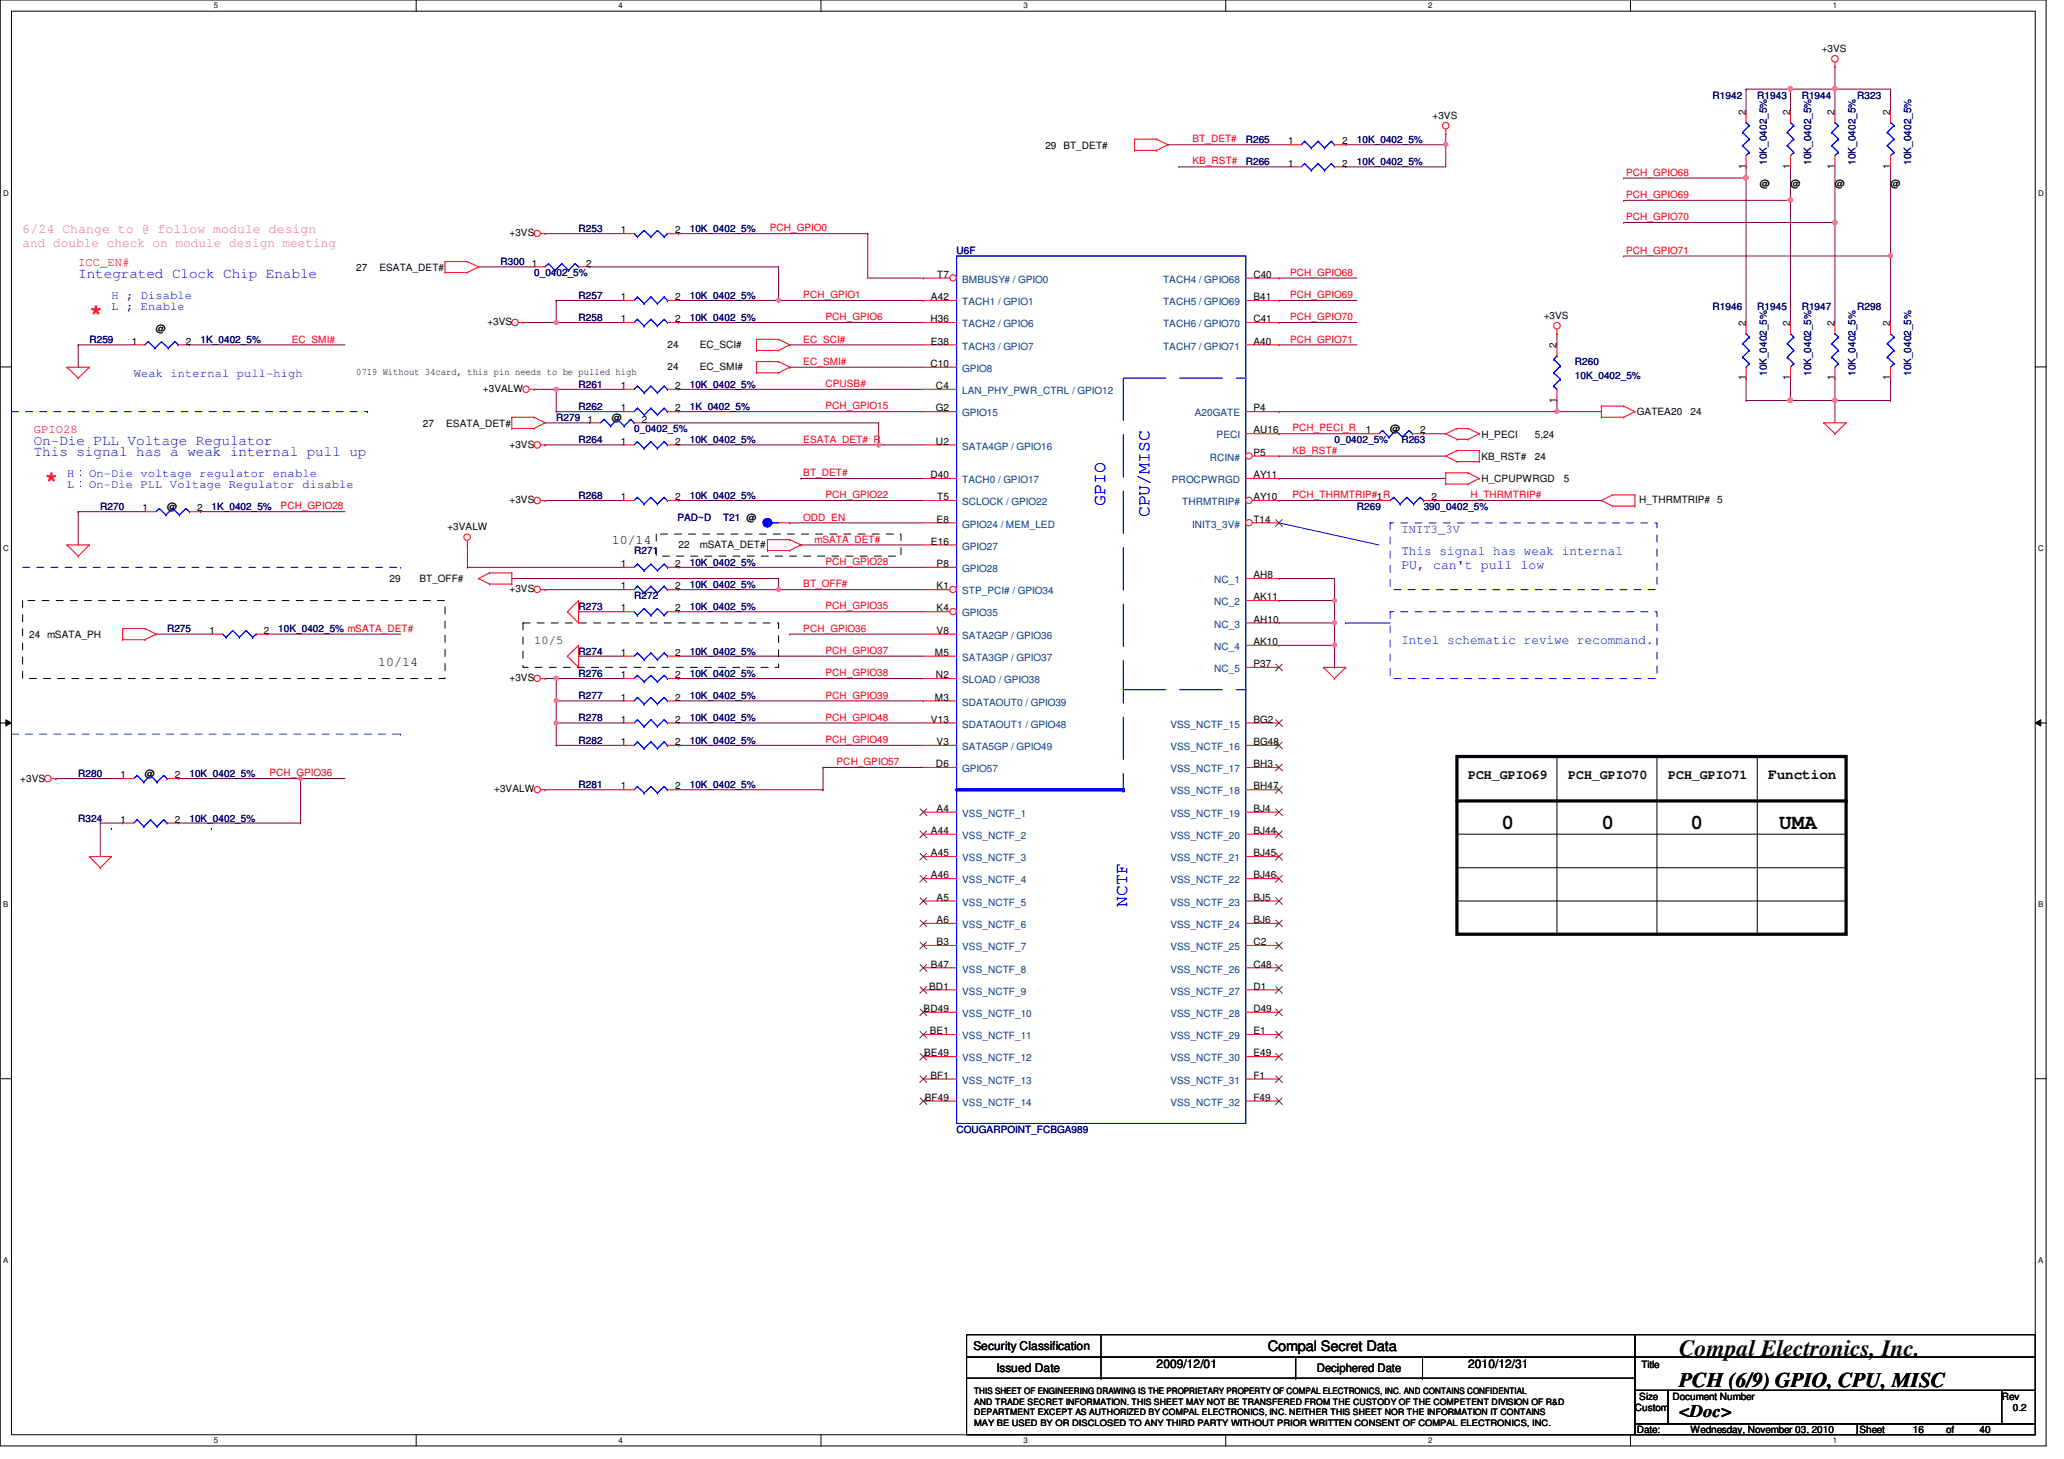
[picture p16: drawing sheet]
<svg xmlns="http://www.w3.org/2000/svg" width="297mm" height="210mm" viewBox="0 0 297 210" stroke-linecap="round" stroke-linejoin="round" font-family="sans-serif">
<defs><g id="words">
<text font-size="3.3" x="241.7" y="195.1">Compal Electronics, Inc.</text>
<g font-size="3.2" fill="#f00">
<text x="12.9" y="45.8">*</text>
<text x="6.4" y="69.8">*</text>
</g>
<g font-size="3">
<text x="216.1" y="119.3">0</text>
<text x="230.5" y="119.3">0</text>
<text x="243.3" y="119.3">0</text>
<text x="256.1" y="119.3">UMA</text>
<text x="241.7" y="199.6">PCH (6/9) GPIO, CPU, MISC</text>
</g>
<g font-size="2.5" fill="#00f">
<text x="159" y="72.8" transform="rotate(-90 159 72.8)">GPIO</text>
<text x="165.4" y="74.4" transform="rotate(-90 165.4 74.4)">CPU/MISC</text>
<text x="162.2" y="130.4" transform="rotate(-90 162.2 130.4)">NCTF</text>
</g>
<text font-size="2.5" x="241.7" y="203.9">&lt;Doc&gt;</text>
<g font-size="2.1" fill="#00f">
<text x="11.3" y="40">Integrated Clock Chip Enable</text>
<text x="4.9" y="65.6">This signal has a weak internal pull up</text>
<text x="4.9" y="64">On-Die PLL Voltage Regulator</text>
</g>
<g font-size="2.1">
<text x="254.5" y="112.1">Function</text>
<text x="182.5" y="194.4">Compal Secret Data</text>
</g>
<g font-size="1.9" fill="#f0f">
<text x="3.3" y="33.5">6/24 Change to @ follow module design</text>
<text x="3.3" y="35.5">and double check on module design meeting</text>
</g>
<g font-size="1.9">
<text x="88" y="78.3">10/14</text>
<text x="54.4" y="95.9">10/14</text>
<text x="211.3" y="112">PCH_GPIO69</text>
<text x="225.7" y="112">PCH_GPIO70</text>
<text x="240.1" y="112">PCH_GPIO71</text>
</g>
<g font-size="1.9" fill="#00f">
<text x="201.7" y="79.9">This signal has weak internal</text>
<text x="201.7" y="81.9">PU, can't pull low</text>
<text x="201.7" y="92.7">Intel schematic reviwe recommand.</text>
</g>
<g font-size="1.7" fill="#f00">
<text x="11.3" y="38.2">ICC_EN#</text>
<text x="4.9" y="62.2">GPIO28</text>
</g>
<g font-size="1.7" fill="#00f">
<text x="16" y="43">H ; Disable</text>
<text x="16" y="44.6">L ; Enable</text>
<text x="19.3" y="54.2">Weak internal pull-high</text>
<text x="9.6" y="70.2">L：On-Die PLL Voltage Regulator disable</text>
<text x="9.6" y="68.6">H：On-Die voltage regulator enable</text>
<text x="201.7" y="76.6">INIT3_3V</text>
</g>
<g font-size="1.7">
<text x="76.9" y="92.6">10/5</text>
<text x="140.1" y="194.3">Security Classification</text>
<text x="143.4" y="197.3">Issued Date</text>
<text x="166.5" y="196.8">2009/12/01</text>
<text x="189.5" y="197.4">Deciphered Date</text>
<text x="211.3" y="196.8">2010/12/31</text>
</g>
<g font-size="1.4">
<text x="262.2" y="7.5">+3VS</text>
<text x="206.2" y="17.1">+3VS</text>
<text x="251.2" y="16.5" transform="rotate(-90 251.2 16.5)">2</text>
<text x="257.6" y="16.5" transform="rotate(-90 257.6 16.5)">2</text>
<text x="264" y="16.5" transform="rotate(-90 264 16.5)">2</text>
<text x="272" y="16.5" transform="rotate(-90 272 16.5)">2</text>
<text x="150.4" y="21.4">29 BT_DET#</text>
<text x="185.4" y="20.8">1</text>
<text x="185.4" y="24">1</text>
<text x="193.2" y="20.8">2</text>
<text x="193.2" y="24">2</text>
<text x="251.2" y="24.3" transform="rotate(-90 251.2 24.3)">1</text>
<text x="253.3" y="27">@</text>
<text x="257.6" y="24.3" transform="rotate(-90 257.6 24.3)">1</text>
<text x="257.7" y="27">@</text>
<text x="264" y="24.3" transform="rotate(-90 264 24.3)">1</text>
<text x="264.1" y="27">@</text>
<text x="272" y="24.3" transform="rotate(-90 272 24.3)">1</text>
<text x="272.1" y="27">@</text>
<text x="73.3" y="34">+3VS</text>
<text x="89.4" y="33.6">1</text>
<text x="97.2" y="33.6">2</text>
<text x="51.3" y="39">27</text>
<text x="54.6" y="39">ESATA_DET#</text>
<text x="76.5" y="38.4">1</text>
<text x="84.4" y="38.4">2</text>
<text x="134.9" y="40">T7</text>
<text x="180.4" y="40">C40</text>
<text x="22.4" y="47.8">@</text>
<text x="70.1" y="46.8">+3VS</text>
<text x="89.4" y="43.2">1</text>
<text x="89.4" y="46.4">1</text>
<text x="97.2" y="43.2">2</text>
<text x="97.2" y="46.4">2</text>
<text x="133.9" y="46.4">H36</text>
<text x="134" y="43.2">A42</text>
<text x="180.4" y="46.4">C41</text>
<text x="180.4" y="43.2">B41</text>
<text x="222.2" y="45.8">+3VS</text>
<text x="251.2" y="46.9" transform="rotate(-90 251.2 46.9)">2</text>
<text x="257.6" y="46.9" transform="rotate(-90 257.6 46.9)">2</text>
<text x="264" y="46.9" transform="rotate(-90 264 46.9)">2</text>
<text x="272" y="46.9" transform="rotate(-90 272 46.9)">2</text>
<text x="19" y="49.6">1</text>
<text x="26.8" y="49.6">2</text>
<text x="96.1" y="50">24</text>
<text x="96.1" y="53.2">24</text>
<text x="100.7" y="50">EC_SCI#</text>
<text x="100.7" y="53.2">EC_SMI#</text>
<text x="133.9" y="52.8">C10</text>
<text x="134" y="49.6">E38</text>
<text x="180.4" y="49.6">A40</text>
<text x="224" y="50.1" transform="rotate(-90 224 50.1)">2</text>
<text x="51.3" y="54">0719 Without 34card, this pin needs to be pulled high</text>
<text x="69.5" y="56.4">+3VALW</text>
<text x="89.4" y="56">1</text>
<text x="89.4" y="59.2">1</text>
<text x="97.2" y="56">2</text>
<text x="97.2" y="59.2">2</text>
<text x="134.7" y="59.2">G2</text>
<text x="134.7" y="56">C4</text>
<text x="180.4" y="59.2">P4</text>
<text x="224" y="57.9" transform="rotate(-90 224 57.9)">1</text>
<text x="235.6" y="59.8">GATEA20</text>
<text x="243.3" y="59.8">24</text>
<text x="251.2" y="54.7" transform="rotate(-90 251.2 54.7)">1</text>
<text x="257.6" y="54.7" transform="rotate(-90 257.6 54.7)">1</text>
<text x="264" y="54.7" transform="rotate(-90 264 54.7)">1</text>
<text x="272" y="54.7" transform="rotate(-90 272 54.7)">1</text>
<text x="60.9" y="61.4">27</text>
<text x="64.2" y="61.4">ESATA_DET#</text>
<text x="73.3" y="64.4">+3VS</text>
<text x="84.5" y="60.8">1</text>
<text x="88" y="60.6">@</text>
<text x="89.4" y="64">1</text>
<text x="92.4" y="60.8">2</text>
<text x="97.2" y="64">2</text>
<text x="134.7" y="64">U2</text>
<text x="180.4" y="65.6">P5</text>
<text x="180.4" y="62.4">AU16</text>
<text x="196.6" y="62.4">1</text>
<text x="200.1" y="62.2">@</text>
<text x="204.4" y="62.4">2</text>
<text x="213.2" y="63">H_PECI</text>
<text x="220.9" y="63">5,24</text>
<text x="89.4" y="72">1</text>
<text x="97.2" y="72">2</text>
<text x="133.9" y="68.8">D40</text>
<text x="134.9" y="72">T5</text>
<text x="180.4" y="68.8">AY11</text>
<text x="180.4" y="72">AY10</text>
<text x="198.2" y="72">1</text>
<text x="206" y="72">2</text>
<text x="213.2" y="69.4">H_CPUPWRGD</text>
<text x="213.2" y="66.2">KB_RST#</text>
<text x="220.9" y="66.2">24</text>
<text x="225" y="69.4">5</text>
<text x="20.5" y="73.6">1</text>
<text x="24" y="73.4">@</text>
<text x="28.4" y="73.6">2</text>
<text x="64.4" y="76.2">+3VALW</text>
<text x="73.3" y="72.4">+3VS</text>
<text x="134.8" y="75.2">E8</text>
<text x="180.4" y="75.2">T14</text>
<text x="235.9" y="72.4">H_THRMTRIP#</text>
<text x="247.1" y="72.4">5</text>
<text x="56" y="83.8">29</text>
<text x="60.4" y="83.8">BT_OFF#</text>
<text x="89.4" y="81.6">1</text>
<text x="97.2" y="81.6">2</text>
<text x="97.7" y="78.8">22</text>
<text x="100.7" y="78.8">mSATA_DET#</text>
<text x="134" y="78.4">E16</text>
<text x="134.8" y="81.6">P8</text>
<text x="180.4" y="83.2">AH8</text>
<text x="73.3" y="85.2">+3VS</text>
<text x="89.4" y="88">1</text>
<text x="89.4" y="84.8">1</text>
<text x="97.2" y="88">2</text>
<text x="97.2" y="84.8">2</text>
<text x="134.8" y="84.8">K1</text>
<text x="134.8" y="88">K4</text>
<text x="180.4" y="89.6">AH10</text>
<text x="180.4" y="86.4">AK11</text>
<text x="4.2" y="91.8">24 mSATA_PH</text>
<text x="30.1" y="91.2">1</text>
<text x="38" y="91.2">2</text>
<text x="89.4" y="94.4">1</text>
<text x="97.2" y="94.4">2</text>
<text x="134.5" y="94.4">M5</text>
<text x="134.8" y="91.2">V8</text>
<text x="180.4" y="92.8">AK10</text>
<text x="180.4" y="96">P37</text>
<text x="73.3" y="98">+3VS</text>
<text x="89.4" y="100.8">1</text>
<text x="89.4" y="97.6">1</text>
<text x="97.2" y="100.8">2</text>
<text x="97.2" y="97.6">2</text>
<text x="134.5" y="100.8">M3</text>
<text x="134.7" y="97.6">N2</text>
<text x="89.4" y="104">1</text>
<text x="89.4" y="107.2">1</text>
<text x="97.2" y="104">2</text>
<text x="97.2" y="107.2">2</text>
<text x="134" y="104">V13</text>
<text x="134.8" y="107.2">V3</text>
<text x="180.4" y="104">BG2</text>
<text x="180.4" y="107.2">BG48</text>
<text x="2.9" y="112.4">+3VS</text>
<text x="17.4" y="112">1</text>
<text x="20.9" y="111.8">@</text>
<text x="25.1" y="112">2</text>
<text x="89.4" y="113.6">1</text>
<text x="97.2" y="113.6">2</text>
<text x="134.7" y="110.4">D6</text>
<text x="180.4" y="110.4">BH3</text>
<text x="180.4" y="113.6">BH47</text>
<text x="17.4" y="118.4">1</text>
<text x="25.1" y="118.4">2</text>
<text x="71.1" y="114">+3VALW</text>
<text x="134" y="120">A44</text>
<text x="134.8" y="116.8">A4</text>
<text x="180.4" y="116.8">BJ4</text>
<text x="180.4" y="120">BJ44</text>
<text x="134" y="123.2">A45</text>
<text x="180.4" y="123.2">BJ45</text>
<text x="134" y="126.4">A46</text>
<text x="134.8" y="129.6">A5</text>
<text x="180.4" y="126.4">BJ46</text>
<text x="180.4" y="129.6">BJ5</text>
<text x="134.8" y="132.8">A6</text>
<text x="134.8" y="136">B3</text>
<text x="180.4" y="132.8">BJ6</text>
<text x="180.4" y="136">C2</text>
<text x="133.7" y="142.4">BD1</text>
<text x="134" y="139.2">B47</text>
<text x="180.4" y="139.2">C48</text>
<text x="180.4" y="142.4">D1</text>
<text x="132.9" y="145.6">BD49</text>
<text x="133.8" y="148.8">BE1</text>
<text x="180.4" y="145.6">D49</text>
<text x="180.4" y="148.8">E1</text>
<text x="133" y="152">BE49</text>
<text x="133.9" y="155.2">BF1</text>
<text x="180.4" y="152">E49</text>
<text x="180.4" y="155.2">F1</text>
<text x="133.1" y="158.4">BF49</text>
<text x="180.4" y="158.4">F49</text>
<text x="236.2" y="196.8">Title</text>
<text x="235.3" y="203">Custom</text>
<text x="235.9" y="201.4">Size</text>
<text x="240.7" y="201.4">Document Number</text>
<text x="288.1" y="201.4">Rev</text>
<text x="289.7" y="203">0.2</text>
<text x="235.6" y="206.2">Date:</text>
<text x="243.3" y="206.2">Wednesday, November 03, 2010</text>
<text x="267.6" y="206.2">Sheet</text>
<text x="275.3" y="206.2">16</text>
<text x="280.1" y="206.2">of</text>
<text x="284.9" y="206.2">40</text>
</g>
<g font-size="1.4" fill="#000080">
<text x="246.5" y="14.2">R1942</text>
<text x="252.9" y="14.2">R1943</text>
<text x="259.3" y="14.2">R1944</text>
<text x="267.3" y="14.2">R323</text>
<text x="179.3" y="20.6">R265</text>
<text x="179.3" y="23.7">R266</text>
<text x="195.3" y="20.6">10K_0402_5%</text>
<text x="195.3" y="23.7">10K_0402_5%</text>
<text x="254.3" y="23.7" transform="rotate(-90 254.3 23.7)">10K_0402_5%</text>
<text x="260.6" y="23.7" transform="rotate(-90 260.6 23.7)">10K_0402_5%</text>
<text x="267" y="23.7" transform="rotate(-90 267 23.7)">10K_0402_5%</text>
<text x="275" y="23.7" transform="rotate(-90 275 23.7)">10K_0402_5%</text>
<text x="83.3" y="33.4">R253</text>
<text x="99.3" y="33.4">10K_0402_5%</text>
<text x="72" y="38.2">R300</text>
<text x="76.9" y="39.8">0_0402_5%</text>
<text x="137.7" y="36.6">U6F</text>
<text x="83.3" y="43">R257</text>
<text x="83.3" y="46.2">R258</text>
<text x="99.3" y="43">10K_0402_5%</text>
<text x="99.3" y="46.2">10K_0402_5%</text>
<text x="246.5" y="44.6">R1946</text>
<text x="252.9" y="44.6">R1945</text>
<text x="259.3" y="44.6">R1947</text>
<text x="267.3" y="44.6">R298</text>
<text x="12.9" y="49.4">R259</text>
<text x="28.9" y="49.4">1K_0402_5%</text>
<text x="226.6" y="52.6">R260</text>
<text x="83.3" y="55.8">R261</text>
<text x="83.3" y="59">R262</text>
<text x="99.3" y="55.8">10K_0402_5%</text>
<text x="99.3" y="59">1K_0402_5%</text>
<text x="226.6" y="54.5">10K_0402_5%</text>
<text x="254.3" y="54.1" transform="rotate(-90 254.3 54.1)">10K_0402_5%</text>
<text x="260.6" y="54.1" transform="rotate(-90 260.6 54.1)">10K_0402_5%</text>
<text x="267" y="54.1" transform="rotate(-90 267 54.1)">10K_0402_5%</text>
<text x="275" y="54.1" transform="rotate(-90 275 54.1)">10K_0402_5%</text>
<text x="80" y="60.6">R279</text>
<text x="83.3" y="63.8">R264</text>
<text x="91.3" y="62.2">0_0402_5%</text>
<text x="99.3" y="63.8">10K_0402_5%</text>
<text x="192.1" y="63.8">0_0402_5%</text>
<text x="201.7" y="63.8">R263</text>
<text x="83.3" y="71.8">R268</text>
<text x="99.3" y="71.8">10K_0402_5%</text>
<text x="14.4" y="73.4">R270</text>
<text x="30.4" y="73.4">1K_0402_5%</text>
<text x="97.5" y="75">PAD~D</text>
<text x="104.1" y="75">T21 @</text>
<text x="195.3" y="73.4">R269</text>
<text x="204.9" y="73.4">390_0402_5%</text>
<text x="91.3" y="79.8">R271</text>
<text x="99.3" y="81.4">10K_0402_5%</text>
<text x="83.3" y="87.8">R273</text>
<text x="91.3" y="86.2">R272</text>
<text x="99.3" y="84.6">10K_0402_5%</text>
<text x="99.3" y="87.8">10K_0402_5%</text>
<text x="24" y="91">R275</text>
<text x="40" y="91">10K_0402_5% mSATA_DET#</text>
<text x="83.3" y="94.2">R274</text>
<text x="99.3" y="94.2">10K_0402_5%</text>
<text x="83.3" y="100.6">R277</text>
<text x="83.3" y="97.4">R276</text>
<text x="99.3" y="100.6">10K_0402_5%</text>
<text x="99.3" y="97.4">10K_0402_5%</text>
<text x="83.3" y="103.8">R278</text>
<text x="83.3" y="107">R282</text>
<text x="99.3" y="103.8">10K_0402_5%</text>
<text x="99.3" y="107">10K_0402_5%</text>
<text x="11.3" y="111.8">R280</text>
<text x="27.3" y="111.8">10K_0402_5%</text>
<text x="83.3" y="113.4">R281</text>
<text x="99.3" y="113.4">10K_0402_5%</text>
<text x="11.3" y="118.2">R324</text>
<text x="27.3" y="118.2">10K_0402_5%</text>
<text x="137.7" y="163">COUGARPOINT_FCBGA989</text>
</g>
<g font-size="1.4" fill="#f00">
<text x="171.6" y="23.7">KB_RST#</text>
<text x="171.6" y="20.5">BT_DET#</text>
<text x="234" y="25.3">PCH_GPIO68</text>
<text x="234" y="28.5">PCH_GPIO69</text>
<text x="110.8" y="33.3">PCH_GPIO0</text>
<text x="234" y="31.7">PCH_GPIO70</text>
<text x="185.7" y="39.7">PCH_GPIO68</text>
<text x="234" y="36.5">PCH_GPIO71</text>
<text x="115.6" y="42.9">PCH_GPIO1</text>
<text x="118.8" y="46.1">PCH_GPIO6</text>
<text x="185.7" y="42.9">PCH_GPIO69</text>
<text x="185.7" y="46.1">PCH_GPIO70</text>
<text x="42" y="49.3">EC_SMI#</text>
<text x="115.6" y="49.3">EC_SCI#</text>
<text x="115.6" y="52.5">EC_SMI#</text>
<text x="185.7" y="49.3">PCH_GPIO71</text>
<text x="118.8" y="55.7">CPUSB#</text>
<text x="118.8" y="58.9">PCH_GPIO15</text>
<text x="115.6" y="63.7">ESATA_DET#_R</text>
<text x="186" y="62.1">PCH_PECI_R</text>
<text x="186" y="65.3">KB_RST#</text>
<text x="115.6" y="68.5">BT_DET#</text>
<text x="118.8" y="71.7">PCH_GPIO22</text>
<text x="186" y="71.7">PCH_THRMTRIP#_R</text>
<text x="211.6" y="71.7">H_THRMTRIP#</text>
<text x="40.4" y="73.3">PCH_GPIO28</text>
<text x="115.6" y="74.9">ODD_EN</text>
<text x="117.2" y="78.1">mSATA_DET#</text>
<text x="118.8" y="81.3">PCH_GPIO28</text>
<text x="115.6" y="84.5">BT_OFF#</text>
<text x="118.8" y="87.7">PCH_GPIO35</text>
<text x="115.6" y="90.9">PCH_GPIO36</text>
<text x="118.8" y="94.1">PCH_GPIO37</text>
<text x="118.8" y="97.3">PCH_GPIO38</text>
<text x="118.8" y="100.5">PCH_GPIO39</text>
<text x="118.8" y="106.9">PCH_GPIO49</text>
<text x="118.8" y="103.7">PCH_GPIO48</text>
<text x="38.8" y="111.7">PCH_GPIO36</text>
<text x="120.4" y="110.1">PCH_GPIO57</text>
</g>
<g font-size="1.4" fill="#004080">
<text x="138.5" y="40.7">BMBUSY# / GPIO0</text>
<text x="167.4" y="40.7">TACH4 / GPIO68</text>
<text x="138.5" y="47.1">TACH2 / GPIO6</text>
<text x="138.5" y="43.9">TACH1 / GPIO1</text>
<text x="167.4" y="47.1">TACH6 / GPIO70</text>
<text x="167.4" y="43.9">TACH5 / GPIO69</text>
<text x="138.5" y="50.3">TACH3 / GPIO7</text>
<text x="138.5" y="53.5">GPIO8</text>
<text x="167.4" y="50.3">TACH7 / GPIO71</text>
<text x="138.5" y="56.7">LAN_PHY_PWR_CTRL / GPIO12</text>
<text x="138.5" y="59.9">GPIO15</text>
<text x="172" y="59.9">A20GATE</text>
<text x="138.5" y="64.7">SATA4GP / GPIO16</text>
<text x="175.1" y="63.1">PECI</text>
<text x="138.5" y="69.5">TACH0 / GPIO17</text>
<text x="168.7" y="69.5">PROCPWRGD</text>
<text x="174.1" y="66.3">RCIN#</text>
<text x="138.5" y="75.9">GPIO24 / MEM_LED</text>
<text x="138.5" y="72.7">SCLOCK / GPIO22</text>
<text x="170.1" y="72.7">THRMTRIP#</text>
<text x="171.6" y="75.9">INIT3_3V#</text>
<text x="138.5" y="79.1">GPIO27</text>
<text x="138.5" y="82.3">GPIO28</text>
<text x="174.7" y="83.9">NC_1</text>
<text x="138.5" y="85.5">STP_PCI# / GPIO34</text>
<text x="138.5" y="88.7">GPIO35</text>
<text x="174.7" y="87.1">NC_2</text>
<text x="138.5" y="95.1">SATA3GP / GPIO37</text>
<text x="138.5" y="91.9">SATA2GP / GPIO36</text>
<text x="174.7" y="93.5">NC_4</text>
<text x="174.7" y="90.3">NC_3</text>
<text x="138.5" y="98.3">SLOAD / GPIO38</text>
<text x="138.5" y="101.5">SDATAOUT0 / GPIO39</text>
<text x="174.7" y="96.7">NC_5</text>
<text x="138.5" y="107.9">SATA5GP / GPIO49</text>
<text x="138.5" y="104.7">SDATAOUT1 / GPIO48</text>
<text x="168.4" y="104.7">VSS_NCTF_15</text>
<text x="168.4" y="107.9">VSS_NCTF_16</text>
<text x="138.5" y="111.1">GPIO57</text>
<text x="168.4" y="111.1">VSS_NCTF_17</text>
<text x="138.5" y="117.5">VSS_NCTF_1</text>
<text x="168.4" y="114.3">VSS_NCTF_18</text>
<text x="168.4" y="117.5">VSS_NCTF_19</text>
<text x="138.5" y="120.7">VSS_NCTF_2</text>
<text x="138.5" y="123.9">VSS_NCTF_3</text>
<text x="168.4" y="120.7">VSS_NCTF_20</text>
<text x="168.4" y="123.9">VSS_NCTF_21</text>
<text x="138.5" y="127.1">VSS_NCTF_4</text>
<text x="138.5" y="130.3">VSS_NCTF_5</text>
<text x="168.4" y="127.1">VSS_NCTF_22</text>
<text x="168.4" y="130.3">VSS_NCTF_23</text>
<text x="138.5" y="133.5">VSS_NCTF_6</text>
<text x="138.5" y="136.7">VSS_NCTF_7</text>
<text x="168.4" y="133.5">VSS_NCTF_24</text>
<text x="168.4" y="136.7">VSS_NCTF_25</text>
<text x="138.5" y="139.9">VSS_NCTF_8</text>
<text x="138.5" y="143.1">VSS_NCTF_9</text>
<text x="168.4" y="139.9">VSS_NCTF_26</text>
<text x="168.4" y="143.1">VSS_NCTF_27</text>
<text x="138.5" y="146.3">VSS_NCTF_10</text>
<text x="138.5" y="149.5">VSS_NCTF_11</text>
<text x="168.4" y="146.3">VSS_NCTF_28</text>
<text x="168.4" y="149.5">VSS_NCTF_29</text>
<text x="138.5" y="152.7">VSS_NCTF_12</text>
<text x="138.5" y="155.9">VSS_NCTF_13</text>
<text x="168.4" y="152.7">VSS_NCTF_30</text>
<text x="168.4" y="155.9">VSS_NCTF_31</text>
<text x="138.5" y="159.1">VSS_NCTF_14</text>
<text x="168.4" y="159.1">VSS_NCTF_32</text>
</g>
<g font-size="1.3">
<text x="140.2" y="203.6">DEPARTMENT EXCEPT AS AUTHORIZED BY COMPAL ELECTRONICS, INC. NEITHER THIS SHEET NOR THE INFORMATION IT CONTAINS</text>
<text x="140.2" y="200.6">THIS SHEET OF ENGINEERING DRAWING IS THE PROPRIETARY PROPERTY OF COMPAL ELECTRONICS, INC. AND CONTAINS CONFIDENTIAL</text>
<text x="140.2" y="202.1">AND TRADE SECRET INFORMATION. THIS SHEET MAY NOT BE TRANSFERED FROM THE CUSTODY OF THE COMPETENT DIVISION OF R&amp;D</text>
<text x="140.2" y="205.1">MAY BE USED BY OR DISCLOSED TO ANY THIRD PARTY WITHOUT PRIOR WRITTEN CONSENT OF COMPAL ELECTRONICS, INC.</text>
</g>
<g font-size="1.1">
<text x="30.8" y="1.1">5</text>
<text x="89" y="1.1">4</text>
<text x="147.3" y="1.1">3</text>
<text x="205.5" y="1.1">2</text>
<text x="263.8" y="1.1">1</text>
<text x=".5" y="28.2">D</text>
<text x="293.3" y="28.2">D</text>
<text x=".5" y="79.3">C</text>
<text x="293.3" y="79.3">C</text>
<text x=".5" y="130.6">B</text>
<text x="293.3" y="130.6">B</text>
<text x=".5" y="181.7">A</text>
<text x="293.3" y="181.7">A</text>
<text x="30.8" y="207.6">5</text>
<text x="89" y="207.6">4</text>
<text x="147.3" y="207.6">3</text>
<text x="205.5" y="207.6">2</text>
<text x="263.8" y="207.6">1</text>
</g>
</g></defs>
<path d="M0 0h294.5v208h-294.5zM1.6 1.6h291.3v204.8h-291.3z" fill="none" stroke="#000" stroke-width=".14"/>
<g fill="#fff">
<path d="M30.8 .2h.6v1.2h-.6z"/>
<path d="M30.8 206.6h.6v1.2h-.6z"/>
</g>
<path d="M59.9 0v1.6M59.9 206.4v1.6" fill="none" stroke="#000" stroke-width=".14"/>
<g fill="#fff">
<path d="M89 .2h.6v1.2h-.6z"/>
<path d="M89 206.6h.6v1.2h-.6z"/>
</g>
<path d="M118.1 0v1.6M118.1 206.4v1.6" fill="none" stroke="#000" stroke-width=".14"/>
<g fill="#fff">
<path d="M147.3 .2h.6v1.2h-.6z"/>
<path d="M147.3 206.6h.6v1.2h-.6z"/>
</g>
<path d="M176.4 0v1.6M176.4 206.4v1.6" fill="none" stroke="#000" stroke-width=".14"/>
<g fill="#fff">
<path d="M205.5 .2h.6v1.2h-.6z"/>
<path d="M205.5 206.6h.6v1.2h-.6z"/>
</g>
<path d="M234.6 0v1.6M234.6 206.4v1.6" fill="none" stroke="#000" stroke-width=".14"/>
<g fill="#fff">
<path d="M263.8 .2h.6v1.2h-.6z"/>
<path d="M263.8 206.6h.6v1.2h-.6z"/>
<path d="M.5 27.2h.7v1.2h-.7z"/>
<path d="M293.3 27.2h.8v1.2h-.8z"/>
<path d="M.5 78.4h.7v1.1h-.7z"/>
<path d="M293.3 78.4h.8v1.1h-.8z"/>
</g>
<path d="M0 52.8h1.6M292.9 52.8h1.6" fill="none" stroke="#000" stroke-width=".14"/>
<g fill="#fff">
<path d="M.5 129.6h.7v1.2h-.7z"/>
<path d="M293.3 129.6h.7v1.2h-.7z"/>
</g>
<path d="M0 104h1.6M.8 103.5l.8 .5-.8 .4zM292.9 104l.8-.5v.9zM292.9 104h1.6" fill="none" stroke="#000" stroke-width=".14"/>
<path d="M.8 103.5l.8 .5-.8 .4zM292.9 104l.8-.5v.9z" fill="#000"/>
<g fill="#fff">
<path d="M.5 180.8h.7v1.1h-.7z"/>
<path d="M293.3 180.8h.7v1.1h-.7z"/>
</g>
<path d="M0 155.2h1.6M292.9 155.2h1.6" fill="none" stroke="#000" stroke-width=".14"/>
<path d="M192.1 86.4h.1M192.1 83.2v3.2M118.4 110.4h.1M118.4 110.4h14.5" fill="none" stroke="#800040" stroke-width=".14"/>
<circle cx="192.1" cy="86.4" r=".3" fill="#f0f"/>
<circle cx="192.1" cy="86.4" r=".3" fill="none" stroke="#f0f" stroke-width=".14"/>
<g fill="none" stroke="#800040" stroke-width=".14">
<path d="M97.7 56h.1M97.7 56h35.2M67.3 78.4h.1M67.3 78.4v3.2M78.4 72h.1M78.4 72h11.3M67.3 81.6h.1M67.3 81.6h22.4M184.1 89.6h.1M184.1 89.6h8v3.2M192.1 92.8h.1M80 104h.1"/>
<path d="M80 100.8h.1M80 104h9.7M80 100.8v3.2"/>
</g>
<circle cx="192.1" cy="92.8" r=".3" fill="#f0f"/>
<circle cx="192.1" cy="92.8" r=".3" fill="none" stroke="#f0f" stroke-width=".14"/>
<g fill="none" stroke="#800040" stroke-width=".14">
<path d="M97.7 59.2h.1M97.7 59.2h35.2M11.3 73.6h.1M11.3 73.6v4.8M11.3 73.6h9.6M28.9 73.6h.1M28.9 73.6h20.8M97.7 72h.1M97.7 72h35.2M78.4 84.8h.1M78.4 84.8h11.3M80 97.6h.1"/>
<path d="M80 97.6h9.7M192.1 96h.1M192.1 92.8v3.2M78.4 113.6h.1M78.4 113.6h11.3M97.7 113.6h20.7M118.4 113.6h.1M118.4 110.4v3.2"/>
</g>
<circle cx="80" cy="97.6" r=".31" fill="#f0f"/>
<circle cx="80" cy="97.6" r=".31" fill="none" stroke="#f0f" stroke-width=".14"/>
<path d="M80 59.2h.1M80 56h.1M80 59.2h9.7M80 56h9.7M80 56v3.2M115.3 78.4h.1M115.3 78.4h17.6M97.7 94.4h.1M97.7 97.6h.1M97.7 94.4h35.2M97.7 97.6h35.2" fill="none" stroke="#800040" stroke-width=".14"/>
<circle cx="80" cy="56" r=".3" fill="#f0f"/>
<circle cx="80" cy="56" r=".3" fill="none" stroke="#f0f" stroke-width=".14"/>
<path d="M97.7 46.4h.1M97.7 46.4h35.2M184.1 43.2h.1M184.1 43.2h11.2M184.1 86.4h.1M184.1 86.4h8v3.2M192.1 89.6h.1" fill="none" stroke="#800040" stroke-width=".14"/>
<circle cx="192.1" cy="89.6" r=".31" fill="#f0f"/>
<circle cx="192.1" cy="89.6" r=".31" fill="none" stroke="#f0f" stroke-width=".14"/>
<path d="M80 97.6h.1M80 97.6v3.2M80 100.8h.1M80 100.8h9.7M97.7 107.2h.1M97.7 107.2h35.2" fill="none" stroke="#800040" stroke-width=".14"/>
<circle cx="80" cy="100.8" r=".3" fill="#f0f"/>
<circle cx="80" cy="100.8" r=".3" fill="none" stroke="#f0f" stroke-width=".14"/>
<path d="M80 46.4h.1M80 46.4h9.7M97.7 104h.1M97.7 104h35.2" fill="none" stroke="#800040" stroke-width=".14"/>
<circle cx="80" cy="46.4" r=".3" fill="#f0f"/>
<circle cx="80" cy="46.4" r=".3" fill="none" stroke="#f0f" stroke-width=".14"/>
<path d="M78.4 33.6h.1M78.4 33.6h11.3M208.1 20.8h.1M208.1 20.8v3.2M76.9 56h.1M76.9 56h3.1M80 43.2h.1M80 43.2v3.2M80 43.2h9.7M184.1 92.8h.1M184.1 92.8h8" fill="none" stroke="#800040" stroke-width=".14"/>
<circle cx="208.1" cy="20.8" r=".3" fill="#f0f"/>
<circle cx="208.1" cy="20.8" r=".3" fill="none" stroke="#f0f" stroke-width=".14"/>
<path d="M126.4 64h.1M126.4 64h6.5M83.3 88h.1M83.3 88h6.4M184.1 83.2h.1M184.1 83.2h8" fill="none" stroke="#800040" stroke-width=".14"/>
<circle cx="126.4" cy="64" r=".3" fill="#f0f"/>
<circle cx="126.4" cy="64" r=".3" fill="none" stroke="#f0f" stroke-width=".14"/>
<path d="M224.1 59.2h.1M224.1 59.2h6.4" fill="none" stroke="#800040" stroke-width=".14"/>
<circle cx="224.1" cy="59.2" r=".3" fill="#f0f"/>
<circle cx="224.1" cy="59.2" r=".3" fill="none" stroke="#f0f" stroke-width=".14"/>
<g fill="none" stroke="#800040" stroke-width=".14">
<path d="M169.7 24h.1M169.7 24h16M193.7 20.8h.1M193.7 24h.1M193.7 20.8h14.4M193.7 24h14.4M11.3 49.6h.1M11.3 49.6h8M11.3 49.6v3.2M27.3 49.6h.1M27.3 49.6h22.4M113.7 49.6h.1"/>
<path d="M113.7 52.8h.1M113.7 49.6h19.2M113.7 52.8h19.2M184.1 59.2h.1M184.1 49.6h.1M184.1 40h.1M184.1 49.6h11.2M184.1 40h11.2M224.1 57.6h.1M224.1 48h.1M224.1 48v1.6M224.1 57.6v1.6h-40"/>
<path d="M78.4 64h.1M78.4 64h11.3M113.7 75.2h.1M113.7 75.2h19.2M115.3 68.8h.1M115.3 68.8h17.6M184.1 62.4h.1M184.1 68.8h.1M184.1 65.6h.1M184.1 62.4h12.8M184.1 68.8h24M184.1 65.6h24"/>
<path d="M204.9 62.4h.1M204.9 62.4h3.2M206.5 72h.1M206.5 72h24M97.7 81.6h.1M97.7 88h.1M97.7 81.6h35.2M97.7 88h35.2M112.1 84.8h.1M112.1 84.8h20.8M113.7 91.2h.1M113.7 91.2h19.2"/>
<path d="M8 112h.1M8 112h9.6M43.3 112h.1M43.3 112h6.4M97.7 100.8h35.2M132.9 100.8h.1"/>
</g>
<circle cx="112.1" cy="84.8" r=".3" fill="#f0f"/>
<circle cx="112.1" cy="84.8" r=".3" fill="none" stroke="#f0f" stroke-width=".14"/>
<path d="M97.7 33.6h.1M97.7 33.6h27.2M97.7 43.2h14.4M112.1 43.2h.1M73.7 83.2h.1M73.7 83.2h38.4M97.7 84.8h.1M112.1 83.2h.1M112.1 83.2v1.6h-14.4" fill="none" stroke="#800040" stroke-width=".14"/>
<circle cx="112.1" cy="43.2" r=".3" fill="#f0f"/>
<circle cx="112.1" cy="43.2" r=".3" fill="none" stroke="#f0f" stroke-width=".14"/>
<g fill="none" stroke="#800040" stroke-width=".14">
<path d="M208.1 19.2h.1M208.1 19.2v1.6M112.1 38.4v4.8M124.9 33.6h.1M124.9 33.6v6.4h8M75.3 46.4h4.7M80 46.4h.1M112.1 43.2h.1M112.1 43.2h20.8M132.9 40h.1M132.9 43.2h.1M78.4 60.8h6.5"/>
<path d="M84.9 60.8h.1M92.9 60.8h33.5M97.7 64h.1M97.7 64h28.7M126.4 60.8h.1M126.4 64h.1M126.4 60.8v3.2M184.1 72h.1M184.1 72h14.4M78.4 97.6h.1M78.4 97.6h1.6M80 107.2h.1"/>
<path d="M80 104h.1M80 107.2h9.7M80 104v3.2"/>
</g>
<circle cx="80" cy="104" r=".3" fill="#f0f"/>
<circle cx="80" cy="104" r=".3" fill="none" stroke="#f0f" stroke-width=".14"/>
<path d="M251.3 12.8h.1M251.3 12.8v3.2M251.3 12.8h6.4M257.7 12.8h.1M68.9 38.4h.1M68.9 38.4h8M84.9 38.4h.1M84.9 38.4h27.2M168.1 20.8h.1M168.1 20.8h17.6M184.1 46.4h.1M184.1 46.4h11.2" fill="none" stroke="#800040" stroke-width=".14"/>
<circle cx="257.7" cy="12.8" r=".31" fill="#f0f"/>
<circle cx="257.7" cy="12.8" r=".31" fill="none" stroke="#f0f" stroke-width=".14"/>
<path d="M257.7 16h.1M257.7 12.8v3.2" fill="none" stroke="#800040" stroke-width=".14"/>
<circle cx="257.7" cy="12.8" r=".31" fill="#f0f"/>
<circle cx="257.7" cy="12.8" r=".31" fill="none" stroke="#f0f" stroke-width=".14"/>
<path d="M264.1 12.8h.1M264.1 12.8v3.2" fill="none" stroke="#800040" stroke-width=".14"/>
<circle cx="264.1" cy="12.8" r=".3" fill="#f0f"/>
<circle cx="264.1" cy="12.8" r=".3" fill="none" stroke="#f0f" stroke-width=".14"/>
<path d="M257.7 12.8h.1M257.7 12.8h6.4" fill="none" stroke="#800040" stroke-width=".14"/>
<circle cx="264.1" cy="12.8" r=".3" fill="#f0f"/>
<circle cx="264.1" cy="12.8" r=".3" fill="none" stroke="#f0f" stroke-width=".14"/>
<circle cx="257.7" cy="12.8" r=".31" fill="#f0f"/>
<circle cx="257.7" cy="12.8" r=".31" fill="none" stroke="#f0f" stroke-width=".14"/>
<path d="M264.1 12.8h.1M264.1 12.8h8M272.1 12.8h.1M272.1 12.8v3.2" fill="none" stroke="#800040" stroke-width=".14"/>
<circle cx="264.1" cy="12.8" r=".3" fill="#f0f"/>
<circle cx="264.1" cy="12.8" r=".3" fill="none" stroke="#f0f" stroke-width=".14"/>
<path d="M264.1 9.6h.1M264.1 9.6v3.2" fill="none" stroke="#800040" stroke-width=".14"/>
<circle cx="264.1" cy="12.8" r=".3" fill="#f0f"/>
<circle cx="264.1" cy="12.8" r=".3" fill="none" stroke="#f0f" stroke-width=".14"/>
<path d="M257.7 57.6h.1M257.7 54.4v3.2" fill="none" stroke="#800040" stroke-width=".14"/>
<circle cx="257.7" cy="57.6" r=".32" fill="#f0f"/>
<circle cx="257.7" cy="57.6" r=".32" fill="none" stroke="#f0f" stroke-width=".14"/>
<path d="M251.3 57.6h.1M251.3 57.6h6.4" fill="none" stroke="#800040" stroke-width=".14"/>
<circle cx="257.7" cy="57.6" r=".32" fill="#f0f"/>
<circle cx="257.7" cy="57.6" r=".32" fill="none" stroke="#f0f" stroke-width=".14"/>
<path d="M251.3 54.4h.1M251.3 54.4v3.2M264.1 57.6h.1M264.1 57.6v3.2" fill="none" stroke="#800040" stroke-width=".14"/>
<circle cx="264.1" cy="57.6" r=".31" fill="#f0f"/>
<circle cx="264.1" cy="57.6" r=".31" fill="none" stroke="#f0f" stroke-width=".14"/>
<path d="M264.1 54.4h.1M264.1 54.4v3.2" fill="none" stroke="#800040" stroke-width=".14"/>
<circle cx="264.1" cy="57.6" r=".31" fill="#f0f"/>
<circle cx="264.1" cy="57.6" r=".31" fill="none" stroke="#f0f" stroke-width=".14"/>
<path d="M264.1 57.6h.1M264.1 57.6h8M272.1 57.6h.1M272.1 54.4v3.2" fill="none" stroke="#800040" stroke-width=".14"/>
<circle cx="264.1" cy="57.6" r=".31" fill="#f0f"/>
<circle cx="264.1" cy="57.6" r=".31" fill="none" stroke="#f0f" stroke-width=".14"/>
<path d="M257.7 57.6h.1M257.7 57.6h6.4" fill="none" stroke="#800040" stroke-width=".14"/>
<circle cx="264.1" cy="57.6" r=".31" fill="#f0f"/>
<circle cx="264.1" cy="57.6" r=".31" fill="none" stroke="#f0f" stroke-width=".14"/>
<circle cx="257.7" cy="57.6" r=".32" fill="#f0f"/>
<circle cx="257.7" cy="57.6" r=".32" fill="none" stroke="#f0f" stroke-width=".14"/>
<path d="M251.3 25.6h.1M251.3 25.6v20.8" fill="none" stroke="#800040" stroke-width=".14"/>
<circle cx="251.2" cy="25.6" r=".31" fill="#f0f"/>
<circle cx="251.2" cy="25.6" r=".31" fill="none" stroke="#f0f" stroke-width=".14"/>
<path d="M233.7 25.6h.1M233.7 25.6h17.6" fill="none" stroke="#800040" stroke-width=".14"/>
<circle cx="251.2" cy="25.6" r=".31" fill="#f0f"/>
<circle cx="251.2" cy="25.6" r=".31" fill="none" stroke="#f0f" stroke-width=".14"/>
<path d="M251.3 24h.1M251.3 24v1.6" fill="none" stroke="#800040" stroke-width=".14"/>
<circle cx="251.2" cy="25.6" r=".31" fill="#f0f"/>
<circle cx="251.2" cy="25.6" r=".31" fill="none" stroke="#f0f" stroke-width=".14"/>
<path d="M257.7 28.8h.1M257.7 28.8v17.6" fill="none" stroke="#800040" stroke-width=".14"/>
<circle cx="257.7" cy="28.8" r=".31" fill="#f0f"/>
<circle cx="257.7" cy="28.8" r=".31" fill="none" stroke="#f0f" stroke-width=".14"/>
<path d="M233.7 28.8h.1M233.7 28.8h24" fill="none" stroke="#800040" stroke-width=".14"/>
<circle cx="257.7" cy="28.8" r=".31" fill="#f0f"/>
<circle cx="257.7" cy="28.8" r=".31" fill="none" stroke="#f0f" stroke-width=".14"/>
<path d="M257.7 24h.1M257.7 24v4.8" fill="none" stroke="#800040" stroke-width=".14"/>
<circle cx="257.7" cy="28.8" r=".31" fill="#f0f"/>
<circle cx="257.7" cy="28.8" r=".31" fill="none" stroke="#f0f" stroke-width=".14"/>
<path d="M264.1 32h.1M264.1 24v8" fill="none" stroke="#800040" stroke-width=".14"/>
<circle cx="264.1" cy="32" r=".3" fill="#f0f"/>
<circle cx="264.1" cy="32" r=".3" fill="none" stroke="#f0f" stroke-width=".14"/>
<path d="M233.7 32h.1M233.7 32h30.4" fill="none" stroke="#800040" stroke-width=".14"/>
<circle cx="264.1" cy="32" r=".3" fill="#f0f"/>
<circle cx="264.1" cy="32" r=".3" fill="none" stroke="#f0f" stroke-width=".14"/>
<path d="M264.1 32h.1M264.1 32v14.4" fill="none" stroke="#800040" stroke-width=".14"/>
<circle cx="264.1" cy="32" r=".3" fill="#f0f"/>
<circle cx="264.1" cy="32" r=".3" fill="none" stroke="#f0f" stroke-width=".14"/>
<path d="M272.1 36.8h.1M272.1 24v12.8" fill="none" stroke="#800040" stroke-width=".14"/>
<circle cx="272.1" cy="36.8" r=".3" fill="#f0f"/>
<circle cx="272.1" cy="36.8" r=".3" fill="none" stroke="#f0f" stroke-width=".14"/>
<path d="M233.7 36.8h.1M233.7 36.8h38.4" fill="none" stroke="#800040" stroke-width=".14"/>
<circle cx="272.1" cy="36.8" r=".3" fill="#f0f"/>
<circle cx="272.1" cy="36.8" r=".3" fill="none" stroke="#f0f" stroke-width=".14"/>
<path d="M272.1 36.8v9.6M272.1 46.4h.1" fill="none" stroke="#800040" stroke-width=".14"/>
<circle cx="272.1" cy="36.8" r=".3" fill="#f0f"/>
<circle cx="272.1" cy="36.8" r=".3" fill="none" stroke="#f0f" stroke-width=".14"/>
<path d="M14.4 118.4h.1M14.4 118.4v4.8M14.4 118.4h3.2M17.6 118.4h.1M43.3 118.4h.1M43.3 112v6.4" fill="none" stroke="#800040" stroke-width=".14"/>
<circle cx="43.2" cy="112" r=".3" fill="#f0f"/>
<circle cx="43.2" cy="112" r=".3" fill="none" stroke="#f0f" stroke-width=".14"/>
<path d="M22.4 91.2h.1M22.4 91.2h8M38.4 91.2h.1M38.4 91.2h19.3M83.3 94.4h.1M83.3 94.4h6.4M25.7 118.4h.1M25.7 112h.1M25.7 118.4h17.6M25.7 112h17.6" fill="none" stroke="#800040" stroke-width=".14"/>
<g fill="none" stroke="#f00" stroke-width=".14">
<path d="M208.1 19.2h.1M208.1 18.6v.6M251.3 16v1.6M264.1 9.6h.1M264.1 9v.6M64 39.2h.1M64 37.6h.1M64 37.6h3.3M64 39.2h3.3M64 37.6v1.6M67.3 37.6h.1M67.3 39.2h.1"/>
<path d="M67.3 37.6l1.6 .8M68.9 38.4h.1M68.9 38.4l-1.6 .8M76.9 38.4h1.5M77.8 33.6h.6M78.4 33.6h.1M83.3 38.4h1.6M163.3 21.6h.1M163.3 20h.1M163.3 20h3.2M163.3 21.6h3.2M163.3 20v1.6"/>
<path d="M166.5 20h.1M166.5 21.6h.1M166.5 20l1.6 .8M168.1 20.8h.1M168.1 20.8l-1.6 .8M251.3 22.4v1.6M9.6 52.8h.1M9.6 52.8h3.3M9.6 52.8l1.7 1.6M11.3 54.4h.1M12.9 52.8h.1M12.9 52.8l-1.6 1.6"/>
<path d="M19.3 49.6h1.6M25.7 49.6h1.6M74.6 46.4h.7M75.3 46.4h.1M76.2 56h.7M76.9 56h.1M108.9 48.8h.1M108.9 50.4h.1M108.9 52h.1M108.9 53.6h.1M108.9 50.4h3.2M108.9 48.8h3.2"/>
<path d="M108.9 48.8v1.6M108.9 52v1.6M108.9 53.6h3.2M108.9 52h3.2M112.1 50.4h.1M112.1 48.8h.1M112.1 53.6h.1M112.1 52h.1M112.1 48.8l1.6 .8M112.1 52l1.6 .8M113.7 49.6h.1M113.7 52.8h.1"/>
<path d="M113.7 49.6l-1.6 .8M113.7 52.8l-1.6 .8M224.1 48h.1M224.1 47.4v.6M230.5 58.4h.1M230.5 58.4h3.2M230.5 58.4v1.6M233.7 58.4h.1M233.7 58.4l1.6 .8M235.3 59.2h.1M235.3 59.2l-1.6 .8M9.6 78.4h.1"/>
<path d="M9.6 78.4h3.3M9.6 78.4l1.7 1.6M12.9 78.4h.1M12.9 78.4l-1.6 1.6M67.3 78.4h.1M67.3 77.8v.6M73.7 61.6h.1M73.7 60h.1M73.7 60h3.2M73.7 61.6h3.2M73.7 60v1.6M76.9 60h.1"/>
<path d="M76.9 61.6h.1M76.9 60l1.5 .8M77.8 64h.6M77.8 72h.6M78.4 60.8h.1M78.4 64h.1M78.4 72h.1M78.4 60.8l-1.5 .8M84.9 60.8h1.5M89.7 72h1.6M91.3 60.8h1.6M96.1 72h1.6"/>
<path d="M110.4 77.6h.1M110.4 79.2h.1M110.4 79.2h3.3M110.4 77.6h3.3M110.4 77.6v1.6M113.7 79.2h.1M113.7 77.6h.1M113.7 77.6l1.6 .8M115.3 78.4h.1M115.3 78.4l-1.6 .8M196.9 62.4h1.6M198.5 72h1.6"/>
<path d="M203.3 62.4h1.6M204.9 72h1.6M208.1 62.4h.1M208.1 69.6h.1M208.1 68h.1M208.1 65.6h.1M208.1 62.4l1.6 .8M208.1 68h3.2M208.1 69.6h3.2M208.1 68v1.6M208.1 65.6l1.6 .8M209.7 61.6h.1"/>
<path d="M209.7 63.2h.1M209.7 64.8h.1M209.7 66.4h.1M209.7 61.6l-1.6 .8M209.7 61.6h1.6M209.7 63.2h1.6M209.7 64.8l-1.6 .8M209.7 64.8h3.2M209.7 66.4h3.2M211.3 61.6h.1M211.3 63.2h.1M211.3 68h.1"/>
<path d="M211.3 69.6h.1M211.3 61.6l1.6 .8M211.3 68l1.6 .8M212.9 62.4h.1M212.9 68.8h.1M212.9 64.8h.1M212.9 66.4h.1M212.9 62.4l-1.6 .8M212.9 68.8l-1.6 .8M212.9 64.8v1.6M230.5 60h.1M230.5 72h.1"/>
<path d="M230.5 60h3.2M230.5 72l1.6 .8M232.1 71.2h.1M232.1 72.8h.1M232.1 71.2h3.2M232.1 71.2l-1.6 .8M232.1 72.8h3.2M233.7 60h.1M235.3 72.8h.1M235.3 71.2h.1M235.3 71.2v1.6M262.5 60.8h.1"/>
<path d="M262.5 60.8h3.2M262.5 60.8l1.6 1.6M264.1 62.4h.1M265.7 60.8h.1M265.7 60.8l-1.6 1.6M11.3 80h.1M17.6 92h.1M17.6 90.4h.1M17.6 90.4h3.3M17.6 92h3.3M17.6 90.4v1.6M20.9 90.4h.1"/>
<path d="M20.9 92h.1M20.9 90.4l1.5 .8M22.4 91.2h.1M22.4 91.2l-1.5 .8M30.4 91.2h1.6M36.9 91.2h1.5M68.9 83.2h.1M68.9 83.2l1.5 .8M70.4 82.4h.1M70.4 84h.1M70.4 82.4l-1.5 .8M70.4 82.4h3.3"/>
<path d="M70.4 84h3.3M73.7 82.4h.1M73.7 84h.1M73.7 82.4v1.6M77.8 84.8h.6M77.8 97.6h.6M78.4 84.8h.1M78.4 97.6h.1M81.7 88h.1M81.7 94.4h.1M81.7 88l1.6 1.6M81.7 94.4l1.6 1.6"/>
<path d="M83.3 86.4h.1M83.3 89.6h.1M83.3 92.8h.1M83.3 96h.1M83.3 86.4v3.2M83.3 92.8v3.2M83.3 86.4l-1.6 1.6M83.3 92.8l-1.6 1.6M89.7 81.6h1.6M96.1 81.6h1.6M190.5 96h.1M190.5 96h3.2"/>
<path d="M190.5 96l1.6 1.6M192.1 97.6h.1M193.7 96h.1M193.7 96l-1.6 1.6M7.4 112h.6M8 112h.1M17.6 112h1.7M24 112h1.7M77.8 113.6h.6M78.4 113.6h.1M89.7 104h1.6M89.7 107.2h1.6"/>
<path d="M96.1 104h1.6M96.1 107.2h1.6M12.9 123.2h.1M12.9 123.2h3.1M12.9 123.2l1.5 1.6M14.4 124.8h.1M16 123.2h.1M16 123.2l-1.6 1.6"/>
<circle cx="208.1" cy="18.1" r=".47"/>
<circle cx="264.1" cy="8.5" r=".47"/>
<circle cx="77.3" cy="33.6" r=".45"/>
<circle cx="74.1" cy="46.4" r=".47"/>
<circle cx="75.7" cy="56" r=".46"/>
<circle cx="224.1" cy="46.9" r=".47"/>
<circle cx="67.2" cy="77.3" r=".46"/>
<circle cx="77.3" cy="72" r=".46"/>
<circle cx="77.3" cy="64" r=".46"/>
<circle cx="77.3" cy="84.8" r=".46"/>
<circle cx="77.3" cy="97.6" r=".45"/>
<circle cx="6.9" cy="112" r=".47"/>
<circle cx="77.3" cy="113.6" r=".45"/>
</g>
<g fill="none" stroke="#000" stroke-width=".14">
<path d="M16 119.2h.1M30.4 119.2h.1M224.1 108.8v25.6M238.5 108.8v25.6M252.9 108.8v25.6M209.7 120h56M209.7 124.8h56M209.7 129.6h56M224.1 134.4h.1M238.5 134.4h.1M252.9 134.4h.1M265.7 120h.1"/>
<path d="M265.7 124.8h.1M265.7 129.6h.1M139.1 192h96.2v3.2h-96.2zM139.1 195.2h96.2v3.1h-96.2zM139.1 198.3h96.2v8.1h-96.2zM158.4 195.2h.1M158.4 198.3h.1M158.4 192v6.3M186.5 198.3h.1M186.5 195.2v3.1M204.7 198.3h.1M204.7 195.2v3.1"/>
<path d="M235.3 192h57.6v3.2h-57.6zM235.3 195.2h57.6v4.8h-57.6zM235.3 200h4.8v4.9h-4.8zM235.3 204.9h32v1.5h-32zM240.1 200h48v4.9h-48zM267.3 204.9h25.6v1.5h-25.6zM288.1 200h4.8v4.9h-4.8z"/>
</g>
<path d="M1.6 59.2h51.3M52.9 59.2h.1M200.1 75.2h38.4v9.6h-38.4zM3.3 81.6h54.4M57.7 81.6h.1M200.1 88h38.4v9.6h-38.4zM1.6 105.6h56.1M57.7 105.6h.1" fill="none" stroke="#00f" stroke-width=".14" stroke-dasharray="1 1 1 1 1 1 1 1"/>
<g fill="none" stroke="#00f" stroke-width=".14">
<path d="M250.8 19h.1M250.8 19l1 1M251.3 17.6h.1M251.3 17.6l.5 .5M251.8 18.1h.1M251.8 18.1l-1 .9M78.9 37.9h.1M78.9 37.9l-.5 .5M78.9 37.9l1 1M79.9 38.9h.1M80.9 37.9h.1M80.9 37.9l-1 1"/>
<path d="M80.9 37.9l.9 1M81.8 38.9h.1M82.8 37.9h.1M82.8 37.9l-1 1M82.8 37.9l.5 .5M83.3 38.4h.1M250.8 21h.1M250.8 21l1 .9M251.8 21.9h.1M251.8 20h.1M251.8 21.9l-.5 .5M251.8 20l-1 1"/>
<path d="M21.3 49.1h.1M21.3 49.1l-.4 .5M21.3 49.1l1 1M22.3 50.1h.1M23.2 49.1h.1M23.2 49.1l-.9 1M23.2 49.1l1 1M24.2 50.1h.1M25.2 49.1h.1M25.2 49.1l-1 1M25.2 49.1l.5 .5M25.7 49.6h.1"/>
<path d="M86.9 60.3h.1M86.9 60.3l-.5 .5M86.9 60.3l1 1M87.9 61.3h.1M88.9 60.3h.1M88.9 60.3l-1 1M88.9 60.3l.9 1M89.8 61.3h.1M90.8 60.3h.1M90.8 60.3l-1 1M90.8 60.3l.5 .5M91.3 60.8h.1"/>
<path d="M91.7 71.5h.1M91.7 71.5l-.4 .5M91.7 71.5l1 1M92.7 72.5h.1M93.7 71.5h.1M93.7 71.5l-1 1M93.7 71.5l.9 1M94.6 72.5h.1M95.6 71.5h.1M95.6 71.5l-1 1M95.6 71.5l.5 .5M96.1 72h.1"/>
<path d="M184.1 75.2h.1M184.1 75.2l14.4 3.2M199 61.9h.1M199 61.9l-.5 .5M199 61.9l.9 1M199.9 62.9h.1M200.6 71.5h.1M200.6 71.5l-.5 .5M200.6 71.5l.9 1M200.9 61.9h.1M200.9 61.9l-1 1M200.9 61.9l.9 1"/>
<path d="M201.5 72.5h.1M201.8 62.9h.1M202.5 71.5h.1M202.5 71.5l-1 1M202.5 71.5l1 1M202.8 61.9h.1M202.8 61.9l-1 1M202.8 61.9l.5 .5M203.3 62.4h.1M203.5 72.5h.1M204.4 71.5h.1M204.4 71.5l-.9 1"/>
<path d="M204.4 71.5l.5 .5M204.9 72h.1M32 91.2l.6 .5M32.6 91.7h.1M33.5 90.7h.1M33.5 90.7l-.9 1M33.5 90.7l1 1M34.5 91.7h.1M35.4 90.7h.1M35.4 90.7l-.9 1M35.4 90.7l1 1M36.4 91.7h.1"/>
<path d="M36.9 91.2h.1M36.9 91.2l-.5 .5M91.7 81.2h.1M91.7 81.2l-.4 .4M91.7 81.2l1 .9M92.7 82.1h.1M93.7 81.2h.1M93.7 81.2l-1 .9M93.7 81.2l.9 .9M94.6 82.1h.1M95.6 81.2h.1M95.6 81.2l-1 .9"/>
<path d="M95.6 81.2l.5 .4M96.1 81.6h.1M193.7 89.6h.1M193.7 89.6h6.4M19.7 111.5h.1M19.7 111.5l-.4 .5M19.7 111.5l1 1M20.7 112.5h.1M21.7 111.5h.1M21.7 111.5l-1 1M21.7 111.5l.9 1M22.6 112.5h.1"/>
<path d="M23.6 111.5h.1M23.6 111.5l-1 1M23.6 111.5l.4 .5M24 112h.1M91.7 103.5h.1M91.7 106.7h.1M91.7 103.5l-.4 .5M91.7 103.5l1 1M91.7 106.7l-.4 .5M91.7 106.7l1 1M92.7 104.5h.1M92.7 107.7h.1"/>
<path d="M93.7 103.5h.1M93.7 106.7h.1M93.7 103.5l-1 1M93.7 103.5l.9 1M93.7 106.7l-1 1M93.7 106.7l.9 1M94.6 104.5h.1M94.6 107.7h.1M95.6 103.5h.1M95.6 106.7h.1M95.6 103.5l-1 1M95.6 103.5l.5 .5"/>
<path d="M95.6 106.7l-1 1M95.6 106.7l.5 .5M96.1 104h.1M96.1 107.2h.1"/>
</g>
<path d="M209.7 108.8h56v25.6h-56zM209.7 115.2h56" fill="none" stroke="#000" stroke-width=".47"/>
<circle cx="265.7" cy="115.2" r=".23" fill="#000"/>
<path d="M94.4 76.8h35.3v3.2h-35.3zM3.3 86.4h60.7v11.2h-60.7zM75.3 89.6h36.8v6.4h-36.8z" fill="none" stroke="#000" stroke-width=".14" stroke-dasharray="1 1 1 1 1 1 1 1"/>
<circle cx="110.5" cy="75.2" r=".63" fill="#00f"/>
<g fill="none" stroke="#00f" stroke-width=".14">
<path d="M111.1 75.2h.1M111.1 75.2h1"/>
<circle cx="110.5" cy="75.2" r=".63"/>
</g>
<circle cx="110.5" cy="75.2" r=".63" fill="#00f"/>
<g fill="none" stroke="#00f" stroke-width=".14">
<path d="M111.1 75.2h.1M111.1 75.2h1"/>
<circle cx="110.5" cy="75.2" r=".63"/>
</g>
<path d="M112.1 75.2h1.6" fill="none" stroke="#f00" stroke-width=".14"/>
<path d="M137.7 113.6h24" fill="none" stroke="#00f" stroke-width=".47"/>
<circle cx="161.7" cy="113.6" r=".23" fill="#00f"/>
<path d="M137.7 36.8h41.6v124.8h-41.6z" fill="none" stroke="#00f" stroke-width=".14"/>
<path d="M161.7 54.4v59.2M161.7 54.4h17.6M179.3 54.4h.1M161.7 99.2h17.6M179.3 99.2h.1M161.7 113.6h.1" fill="none" stroke="#fff" stroke-width=".14" stroke-dasharray="6.1 2"/>
<path d="M161.7 54.4v59.2M161.7 54.4h17.6M179.3 54.4h.1M161.7 99.2h17.6M179.3 99.2h.1M161.7 113.6h.1" fill="none" stroke="#00f" stroke-width=".14" stroke-dasharray="6.1 2"/>
<path d="M137.7 113.6h24" fill="none" stroke="#00f" stroke-width=".47"/>
<circle cx="161.7" cy="113.6" r=".23" fill="#00f"/>
<path d="M137.7 36.8h41.6v124.8h-41.6z" fill="none" stroke="#00f" stroke-width=".14"/>
<path d="M161.7 54.4v59.2M161.7 54.4h17.6M179.3 54.4h.1M161.7 99.2h17.6M179.3 99.2h.1M161.7 113.6h.1" fill="none" stroke="#fff" stroke-width=".14" stroke-dasharray="6.1 2"/>
<path d="M161.7 54.4v59.2M161.7 54.4h17.6M179.3 54.4h.1M161.7 99.2h17.6M179.3 99.2h.1M161.7 113.6h.1" fill="none" stroke="#00f" stroke-width=".14" stroke-dasharray="6.1 2"/>
<g fill="none" stroke="#f00" stroke-width=".14">
<path d="M132.9 56h4.8M132.9 46.4h4.8M132.9 49.6h4.8M132.9 78.4h4.8M132.9 75.2h4.8M132.9 68.8h4.8M132.9 72h4.8M179.3 68.8h4.8M132.9 81.6h4.8M132.9 94.4h4.8M132.9 97.6h4.8M132.9 110.4h4.8"/>
<path d="M132.9 116.8h4.8M132.9 107.2h4.8M132.9 100.8h4.8M132.9 104h4.8M132.9 120h4.8M132.9 123.2h4.8M132.9 126.4h4.8M132.9 129.6h4.8M132.9 132.8h4.8M132.9 136h4.8M132.9 139.2h4.8M132.9 142.4h4.8"/>
<path d="M132.9 145.6h4.8M132.9 148.8h4.8M132.9 152h4.8"/>
</g>
<g fill="none" stroke="#804000" stroke-width=".14">
<path d="M132.4 116.4l1 .9M132.4 119.5l1 1M133.3 116.4l-.9 .9M133.3 119.5l-.9 1M132.4 122.8l1 .9M132.4 125.9l1 1M132.4 129.2l1 .9M132.4 132.4l1 .9M132.4 135.6l1 .9M132.4 138.8l1 .9M133.3 122.8l-.9 .9M133.3 125.9l-.9 1"/>
<path d="M133.3 129.2l-.9 .9M133.3 132.4l-.9 .9M133.3 135.6l-.9 .9M133.3 138.8l-.9 .9M132.4 141.9l1 1M132.4 145.2l1 .9M132.4 148.4l1 1M132.4 151.6l1 .9M133.3 141.9l-.9 1M133.3 145.2l-.9 .9M133.3 148.4l-.9 1M133.3 151.6l-.9 .9"/>
</g>
<circle cx="179.7" cy="65.6" r=".46" fill="#fff"/>
<g fill="none" stroke="#f00" stroke-width=".14">
<path d="M179.3 62.4h4.8M180.3 65.6h3.8"/>
<circle cx="179.7" cy="65.6" r=".46"/>
</g>
<circle cx="179.7" cy="72" r=".46" fill="#fff"/>
<g fill="none" stroke="#f00" stroke-width=".14">
<path d="M132.9 52.8h4.8M180.3 72h3.8"/>
<circle cx="179.7" cy="72" r=".46"/>
</g>
<circle cx="137.2" cy="40" r=".46" fill="#fff"/>
<g fill="none" stroke="#f00" stroke-width=".14">
<path d="M132.9 40h3.8M132.9 59.2h4.8M132.9 43.2h4.8M132.9 91.2h4.8"/>
<circle cx="137.2" cy="40" r=".46"/>
</g>
<circle cx="179.7" cy="75.2" r=".46" fill="#fff"/>
<g fill="none" stroke="#f00" stroke-width=".14">
<path d="M180.3 75.2h3.8"/>
<circle cx="179.7" cy="75.2" r=".46"/>
</g>
<path d="M183.6 74.8l1 .9M184.5 74.8l-.9 .9" fill="none" stroke="#804000" stroke-width=".14"/>
<circle cx="137.2" cy="84.8" r=".46" fill="#fff"/>
<g fill="none" stroke="#f00" stroke-width=".14">
<path d="M132.9 84.8h3.8"/>
<circle cx="137.2" cy="84.8" r=".46"/>
</g>
<circle cx="137.2" cy="88" r=".46" fill="#fff"/>
<g fill="none" stroke="#f00" stroke-width=".14">
<path d="M257.7 16v1.6M264.1 16v1.6M272.1 16v1.6M89.7 33.6h1.6M96.1 33.6h1.6M185.7 20.8h1.6M185.7 24h1.6M192.1 20.8h1.6M192.1 24h1.6M257.7 22.4v1.6M264.1 22.4v1.6M272.1 22.4v1.6"/>
<path d="M89.7 59.2h1.6M89.7 46.4h1.6M89.7 43.2h1.6M89.7 56h1.6M96.1 59.2h1.6M96.1 46.4h1.6M96.1 43.2h1.6M96.1 56h1.6M179.3 59.2h4.8M179.3 40h4.8M179.3 46.4h4.8M179.3 49.6h4.8"/>
<path d="M179.3 43.2h4.8M224.1 49.6v1.6M224.1 56v1.6M251.3 46.4v1.6M251.3 52.8v1.6M257.7 46.4v1.6M257.7 52.8v1.6M264.1 46.4v1.6M264.1 52.8v1.6M272.1 46.4v1.6M272.1 52.8v1.6M20.9 73.6h1.5"/>
<path d="M27.3 73.6h1.6M89.7 64h1.6M96.1 64h1.6M132.9 64h4.8M89.7 88h1.6M89.7 97.6h1.6M89.7 94.4h1.6M89.7 84.8h1.6M96.1 88h1.6M96.1 97.6h1.6M96.1 94.4h1.6M96.1 84.8h1.6"/>
<path d="M132.9 88h3.8M179.3 92.8h4.8M179.3 89.6h4.8M179.3 86.4h4.8M179.3 83.2h4.8M179.3 96h4.8M17.6 118.4h1.7M24 118.4h1.7M89.7 113.6h1.6M89.7 100.8h1.6M96.1 113.6h1.6M96.1 100.8h1.6"/>
<path d="M179.3 110.4h4.8M179.3 113.6h4.8M179.3 116.8h4.8M179.3 104h4.8M179.3 107.2h4.8M179.3 120h4.8M179.3 123.2h4.8M179.3 126.4h4.8M179.3 129.6h4.8M179.3 132.8h4.8M179.3 136h4.8M179.3 139.2h4.8"/>
<path d="M132.9 158.4h4.8M132.9 155.2h4.8M179.3 158.4h4.8M179.3 142.4h4.8M179.3 145.6h4.8M179.3 148.8h4.8M179.3 152h4.8M179.3 155.2h4.8"/>
<circle cx="137.2" cy="88" r=".46"/>
</g>
<g fill="none" stroke="#804000" stroke-width=".14">
<path d="M183.6 95.5l1 1M184.5 95.5l-.9 1M183.6 109.9l1 1M183.6 113.2l1 .9M183.6 116.4l1 .9M183.6 119.5l1 1M183.6 103.5l1 1M183.6 106.8l1 .9M184.5 109.9l-.9 1M184.5 113.2l-.9 .9M184.5 116.4l-.9 .9M184.5 119.5l-.9 1"/>
<path d="M184.5 103.5l-.9 1M184.5 106.8l-.9 .9M183.6 122.8l1 .9M183.6 125.9l1 1M183.6 129.2l1 .9M183.6 132.4l1 .9M183.6 135.6l1 .9M183.6 138.8l1 .9M184.5 122.8l-.9 .9M184.5 125.9l-.9 1M184.5 129.2l-.9 .9M184.5 132.4l-.9 .9"/>
<path d="M184.5 135.6l-.9 .9M184.5 138.8l-.9 .9M132.4 154.8l1 .9M132.4 157.9l1 1M133.3 154.8l-.9 .9M133.3 157.9l-.9 1M183.6 157.9l1 1M183.6 141.9l1 1M183.6 145.2l1 .9M183.6 148.4l1 1M183.6 151.6l1 .9M183.6 154.8l1 .9"/>
<path d="M184.5 157.9l-.9 1M184.5 141.9l-.9 1M184.5 145.2l-.9 .9M184.5 148.4l-.9 1M184.5 151.6l-.9 .9M184.5 154.8l-.9 .9"/>
</g>
<g fill="none" stroke="#00f" stroke-width=".14">
<path d="M257.2 19h.1M257.2 19l.9 1M257.7 17.6h.1M257.7 17.6l.4 .5M258.1 18.1h.1M258.1 18.1l-.9 .9M263.6 19h.1M263.6 19l1 1M264.1 17.6h.1M264.1 17.6l.5 .5M264.6 18.1h.1M264.6 18.1l-1 .9"/>
<path d="M271.6 19h.1M271.6 19l1 1M272.1 17.6h.1M272.1 17.6l.5 .5M272.6 18.1h.1M272.6 18.1l-1 .9M91.3 33.6l.4 .5M91.7 34.1h.1M92.7 33.1h.1M92.7 33.1l-1 1M92.7 33.1l1 1M93.7 34.1h.1"/>
<path d="M94.6 33.1h.1M94.6 33.1l-.9 1M94.6 33.1l1 1M95.6 34.1h.1M96.1 33.6h.1M96.1 33.6l-.5 .5M187.7 20.3h.1M187.7 23.5h.1M187.7 20.3l-.4 .5M187.7 20.3l1 1M187.7 23.5l-.4 .5M187.7 23.5l1 1"/>
<path d="M188.7 21.3h.1M188.7 24.5h.1M189.7 20.3h.1M189.7 23.5h.1M189.7 20.3l-1 1M189.7 20.3l.9 1M189.7 23.5l-1 1M189.7 23.5l.9 1M190.6 21.3h.1M190.6 24.5h.1M191.6 20.3h.1M191.6 23.5h.1"/>
<path d="M191.6 20.3l-1 1M191.6 20.3l.5 .5M191.6 23.5l-1 1M191.6 23.5l.5 .5M192.1 20.8h.1M192.1 24h.1M257.2 21h.1M257.2 21l.9 .9M258.1 21.9h.1M258.1 20h.1M258.1 21.9l-.4 .5M258.1 20l-.9 1"/>
<path d="M263.6 21h.1M263.6 21l1 .9M264.6 21.9h.1M264.6 20h.1M264.6 21.9l-.5 .5M264.6 20l-1 1M271.6 21h.1M271.6 21l1 .9M272.6 21.9h.1M272.6 20h.1M272.6 21.9l-.5 .5M272.6 20l-1 1"/>
<path d="M91.7 42.7h.1M91.7 55.5h.1M91.7 58.7h.1M91.7 45.9h.1M91.7 42.7l-.4 .5M91.7 42.7l1 1M91.7 55.5l-.4 .5M91.7 55.5l1 1M91.7 58.7l-.4 .5M91.7 58.7l1 1M91.7 45.9l-.4 .5M91.7 45.9l1 1"/>
<path d="M92.7 43.7h.1M92.7 56.5h.1M92.7 59.7h.1M92.7 46.9h.1M93.7 42.7h.1M93.7 55.5h.1M93.7 58.7h.1M93.7 45.9h.1M93.7 42.7l-1 1M93.7 42.7l.9 1M93.7 55.5l-1 1M93.7 55.5l.9 1"/>
<path d="M93.7 58.7l-1 1M93.7 58.7l.9 1M93.7 45.9l-1 1M93.7 45.9l.9 1M94.6 43.7h.1M94.6 56.5h.1M94.6 59.7h.1M94.6 46.9h.1M95.6 42.7h.1M95.6 55.5h.1M95.6 58.7h.1M95.6 45.9h.1"/>
<path d="M95.6 42.7l-1 1M95.6 42.7l.5 .5M95.6 45.9l-1 1M95.6 55.5l-1 1M95.6 55.5l.5 .5M95.6 58.7l-1 1M95.6 58.7l.5 .5M95.6 45.9l.5 .5M96.1 43.2h.1M96.1 56h.1M96.1 59.2h.1M96.1 46.4h.1"/>
<path d="M223.6 55.5h.1M223.6 53.6h.1M223.6 51.7h.1M223.6 55.5l.5 .5M223.6 53.6l1 1M223.6 51.7l1 1M224.1 51.2h.1M224.1 51.2l-.5 .5M224.6 54.6h.1M224.6 52.7h.1M224.6 54.6l-1 .9M224.6 52.7l-1 .9"/>
<path d="M250.8 51.4h.1M250.8 49.4h.1M250.8 51.4l1 .9M250.8 49.4l1 1M251.3 48h.1M251.3 48l.5 .5M251.8 52.3h.1M251.8 50.4h.1M251.8 48.5h.1M251.8 52.3l-.5 .5M251.8 50.4l-1 1M251.8 48.5l-1 .9"/>
<path d="M257.2 51.4h.1M257.2 49.4h.1M257.2 51.4l.9 .9M257.2 49.4l.9 1M257.7 48h.1M257.7 48l.4 .5M258.1 52.3h.1M258.1 50.4h.1M258.1 48.5h.1M258.1 52.3l-.4 .5M258.1 50.4l-.9 1M258.1 48.5l-.9 .9"/>
<path d="M263.6 51.4h.1M263.6 49.4h.1M263.6 51.4l1 .9M263.6 49.4l1 1M264.1 48h.1M264.1 48l.5 .5M264.6 52.3h.1M264.6 50.4h.1M264.6 48.5h.1M264.6 52.3l-.5 .5M264.6 50.4l-1 1M264.6 48.5l-1 .9"/>
<path d="M271.6 51.4h.1M271.6 49.4h.1M271.6 51.4l1 .9M271.6 49.4l1 1M272.1 48h.1M272.1 48l.5 .5M272.6 52.3h.1M272.6 50.4h.1M272.6 48.5h.1M272.6 52.3l-.5 .5M272.6 50.4l-1 1M272.6 48.5l-1 .9"/>
<path d="M22.9 73.2h.1M22.9 73.2l-.5 .4M22.9 73.2l1 .9M23.9 74.1h.1M24.8 73.2h.1M24.8 73.2l-.9 .9M24.8 73.2l1 .9M25.8 74.1h.1M26.8 73.2h.1M26.8 73.2l-1 .9M26.8 73.2l.5 .4M27.3 73.6h.1"/>
<path d="M91.7 63.5h.1M91.7 63.5l-.4 .5M91.7 63.5l1 1M92.7 64.5h.1M93.7 63.5h.1M93.7 63.5l-1 1M93.7 63.5l.9 1M94.6 64.5h.1M95.6 63.5h.1M95.6 63.5l-1 1M95.6 63.5l.5 .5M96.1 64h.1"/>
<path d="M91.3 88l.4 .5M91.7 97.2h.1M91.7 93.9h.1M91.7 88.5h.1M91.7 84.3h.1M91.7 97.2l-.4 .4M91.7 97.2l1 .9M91.7 93.9l-.4 .5M91.7 93.9l1 1M91.7 84.3l-.4 .5M91.7 84.3l1 1M92.7 98.1h.1"/>
<path d="M92.7 94.9h.1M92.7 87.5h.1M92.7 85.3h.1M92.7 87.5l-1 1M92.7 87.5l1 1M93.7 97.2h.1M93.7 93.9h.1M93.7 88.5h.1M93.7 84.3h.1M93.7 97.2l-1 .9M93.7 97.2l.9 .9M93.7 93.9l-1 1"/>
<path d="M93.7 93.9l.9 1M93.7 84.3l-1 1M93.7 84.3l.9 1M94.6 98.1h.1M94.6 94.9h.1M94.6 87.5h.1M94.6 85.3h.1M94.6 87.5l-.9 1M94.6 87.5l1 1M95.6 97.2h.1M95.6 93.9h.1M95.6 88.5h.1"/>
<path d="M95.6 84.3h.1M95.6 97.2l-1 .9M95.6 97.2l.5 .4M95.6 93.9l-1 1M95.6 93.9l.5 .5M95.6 84.3l-1 1M95.6 84.3l.5 .5M96.1 97.6h.1M96.1 94.4h.1M96.1 88h.1M96.1 84.8h.1M96.1 88l-.5 .5"/>
<path d="M19.7 117.9h.1M19.7 117.9l-.4 .5M19.7 117.9l1 1M20.7 118.9h.1M21.7 117.9h.1M21.7 117.9l-1 1M21.7 117.9l.9 1M22.6 118.9h.1M23.6 117.9h.1M23.6 117.9l-1 1M23.6 117.9l.4 .5M24 118.4h.1"/>
<path d="M91.7 113.2h.1M91.7 100.3h.1M91.7 113.2l-.4 .4M91.7 113.2l1 .9M91.7 100.3l-.4 .5M91.7 100.3l1 1M92.7 114.1h.1M92.7 101.3h.1M93.7 113.2h.1M93.7 100.3h.1M93.7 113.2l-1 .9M93.7 113.2l.9 .9"/>
<path d="M93.7 100.3l-1 1M93.7 100.3l.9 1M94.6 114.1h.1M94.6 101.3h.1M95.6 113.2h.1M95.6 100.3h.1M95.6 113.2l-1 .9M95.6 113.2l.5 .4M95.6 100.3l-1 1M95.6 100.3l.5 .5M96.1 113.6h.1M96.1 100.8h.1"/>
</g>
<circle cx="192.1" cy="86.4" r=".3" fill="#f0f"/>
<circle cx="192.1" cy="86.4" r=".3" fill="none" stroke="#f0f" stroke-width=".14"/>
<circle cx="192.1" cy="92.8" r=".3" fill="#f0f"/>
<circle cx="192.1" cy="92.8" r=".3" fill="none" stroke="#f0f" stroke-width=".14"/>
<circle cx="80" cy="97.6" r=".31" fill="#f0f"/>
<circle cx="80" cy="97.6" r=".31" fill="none" stroke="#f0f" stroke-width=".14"/>
<circle cx="80" cy="56" r=".3" fill="#f0f"/>
<circle cx="80" cy="56" r=".3" fill="none" stroke="#f0f" stroke-width=".14"/>
<circle cx="192.1" cy="89.6" r=".31" fill="#f0f"/>
<circle cx="192.1" cy="89.6" r=".31" fill="none" stroke="#f0f" stroke-width=".14"/>
<circle cx="80" cy="100.8" r=".3" fill="#f0f"/>
<circle cx="80" cy="100.8" r=".3" fill="none" stroke="#f0f" stroke-width=".14"/>
<circle cx="80" cy="46.4" r=".3" fill="#f0f"/>
<circle cx="80" cy="46.4" r=".3" fill="none" stroke="#f0f" stroke-width=".14"/>
<circle cx="208.1" cy="20.8" r=".3" fill="#f0f"/>
<circle cx="208.1" cy="20.8" r=".3" fill="none" stroke="#f0f" stroke-width=".14"/>
<circle cx="126.4" cy="64" r=".3" fill="#f0f"/>
<circle cx="126.4" cy="64" r=".3" fill="none" stroke="#f0f" stroke-width=".14"/>
<circle cx="224.1" cy="59.2" r=".3" fill="#f0f"/>
<circle cx="224.1" cy="59.2" r=".3" fill="none" stroke="#f0f" stroke-width=".14"/>
<circle cx="112.1" cy="84.8" r=".3" fill="#f0f"/>
<circle cx="112.1" cy="84.8" r=".3" fill="none" stroke="#f0f" stroke-width=".14"/>
<circle cx="112.1" cy="43.2" r=".3" fill="#f0f"/>
<circle cx="112.1" cy="43.2" r=".3" fill="none" stroke="#f0f" stroke-width=".14"/>
<circle cx="80" cy="104" r=".3" fill="#f0f"/>
<circle cx="80" cy="104" r=".3" fill="none" stroke="#f0f" stroke-width=".14"/>
<circle cx="257.7" cy="12.8" r=".31" fill="#f0f"/>
<circle cx="257.7" cy="12.8" r=".31" fill="none" stroke="#f0f" stroke-width=".14"/>
<circle cx="257.7" cy="12.8" r=".31" fill="#f0f"/>
<circle cx="257.7" cy="12.8" r=".31" fill="none" stroke="#f0f" stroke-width=".14"/>
<circle cx="264.1" cy="12.8" r=".3" fill="#f0f"/>
<circle cx="264.1" cy="12.8" r=".3" fill="none" stroke="#f0f" stroke-width=".14"/>
<circle cx="264.1" cy="12.8" r=".3" fill="#f0f"/>
<circle cx="264.1" cy="12.8" r=".3" fill="none" stroke="#f0f" stroke-width=".14"/>
<circle cx="257.7" cy="12.8" r=".31" fill="#f0f"/>
<circle cx="257.7" cy="12.8" r=".31" fill="none" stroke="#f0f" stroke-width=".14"/>
<circle cx="264.1" cy="12.8" r=".3" fill="#f0f"/>
<circle cx="264.1" cy="12.8" r=".3" fill="none" stroke="#f0f" stroke-width=".14"/>
<circle cx="264.1" cy="12.8" r=".3" fill="#f0f"/>
<circle cx="264.1" cy="12.8" r=".3" fill="none" stroke="#f0f" stroke-width=".14"/>
<circle cx="257.7" cy="57.6" r=".32" fill="#f0f"/>
<circle cx="257.7" cy="57.6" r=".32" fill="none" stroke="#f0f" stroke-width=".14"/>
<circle cx="257.7" cy="57.6" r=".32" fill="#f0f"/>
<circle cx="257.7" cy="57.6" r=".32" fill="none" stroke="#f0f" stroke-width=".14"/>
<circle cx="264.1" cy="57.6" r=".31" fill="#f0f"/>
<circle cx="264.1" cy="57.6" r=".31" fill="none" stroke="#f0f" stroke-width=".14"/>
<circle cx="264.1" cy="57.6" r=".31" fill="#f0f"/>
<circle cx="264.1" cy="57.6" r=".31" fill="none" stroke="#f0f" stroke-width=".14"/>
<circle cx="264.1" cy="57.6" r=".31" fill="#f0f"/>
<circle cx="264.1" cy="57.6" r=".31" fill="none" stroke="#f0f" stroke-width=".14"/>
<circle cx="264.1" cy="57.6" r=".31" fill="#f0f"/>
<circle cx="264.1" cy="57.6" r=".31" fill="none" stroke="#f0f" stroke-width=".14"/>
<circle cx="257.7" cy="57.6" r=".32" fill="#f0f"/>
<circle cx="257.7" cy="57.6" r=".32" fill="none" stroke="#f0f" stroke-width=".14"/>
<circle cx="251.2" cy="25.6" r=".31" fill="#f0f"/>
<circle cx="251.2" cy="25.6" r=".31" fill="none" stroke="#f0f" stroke-width=".14"/>
<circle cx="251.2" cy="25.6" r=".31" fill="#f0f"/>
<circle cx="251.2" cy="25.6" r=".31" fill="none" stroke="#f0f" stroke-width=".14"/>
<circle cx="251.2" cy="25.6" r=".31" fill="#f0f"/>
<circle cx="251.2" cy="25.6" r=".31" fill="none" stroke="#f0f" stroke-width=".14"/>
<circle cx="257.7" cy="28.8" r=".31" fill="#f0f"/>
<circle cx="257.7" cy="28.8" r=".31" fill="none" stroke="#f0f" stroke-width=".14"/>
<circle cx="257.7" cy="28.8" r=".31" fill="#f0f"/>
<circle cx="257.7" cy="28.8" r=".31" fill="none" stroke="#f0f" stroke-width=".14"/>
<circle cx="257.7" cy="28.8" r=".31" fill="#f0f"/>
<circle cx="257.7" cy="28.8" r=".31" fill="none" stroke="#f0f" stroke-width=".14"/>
<circle cx="264.1" cy="32" r=".3" fill="#f0f"/>
<circle cx="264.1" cy="32" r=".3" fill="none" stroke="#f0f" stroke-width=".14"/>
<circle cx="264.1" cy="32" r=".3" fill="#f0f"/>
<circle cx="264.1" cy="32" r=".3" fill="none" stroke="#f0f" stroke-width=".14"/>
<circle cx="264.1" cy="32" r=".3" fill="#f0f"/>
<circle cx="264.1" cy="32" r=".3" fill="none" stroke="#f0f" stroke-width=".14"/>
<circle cx="272.1" cy="36.8" r=".3" fill="#f0f"/>
<circle cx="272.1" cy="36.8" r=".3" fill="none" stroke="#f0f" stroke-width=".14"/>
<circle cx="272.1" cy="36.8" r=".3" fill="#f0f"/>
<circle cx="272.1" cy="36.8" r=".3" fill="none" stroke="#f0f" stroke-width=".14"/>
<circle cx="272.1" cy="36.8" r=".3" fill="#f0f"/>
<circle cx="272.1" cy="36.8" r=".3" fill="none" stroke="#f0f" stroke-width=".14"/>
<circle cx="43.2" cy="112" r=".3" fill="#f0f"/>
<circle cx="43.2" cy="112" r=".3" fill="none" stroke="#f0f" stroke-width=".14"/>
<use href="#words"/>
</svg>
